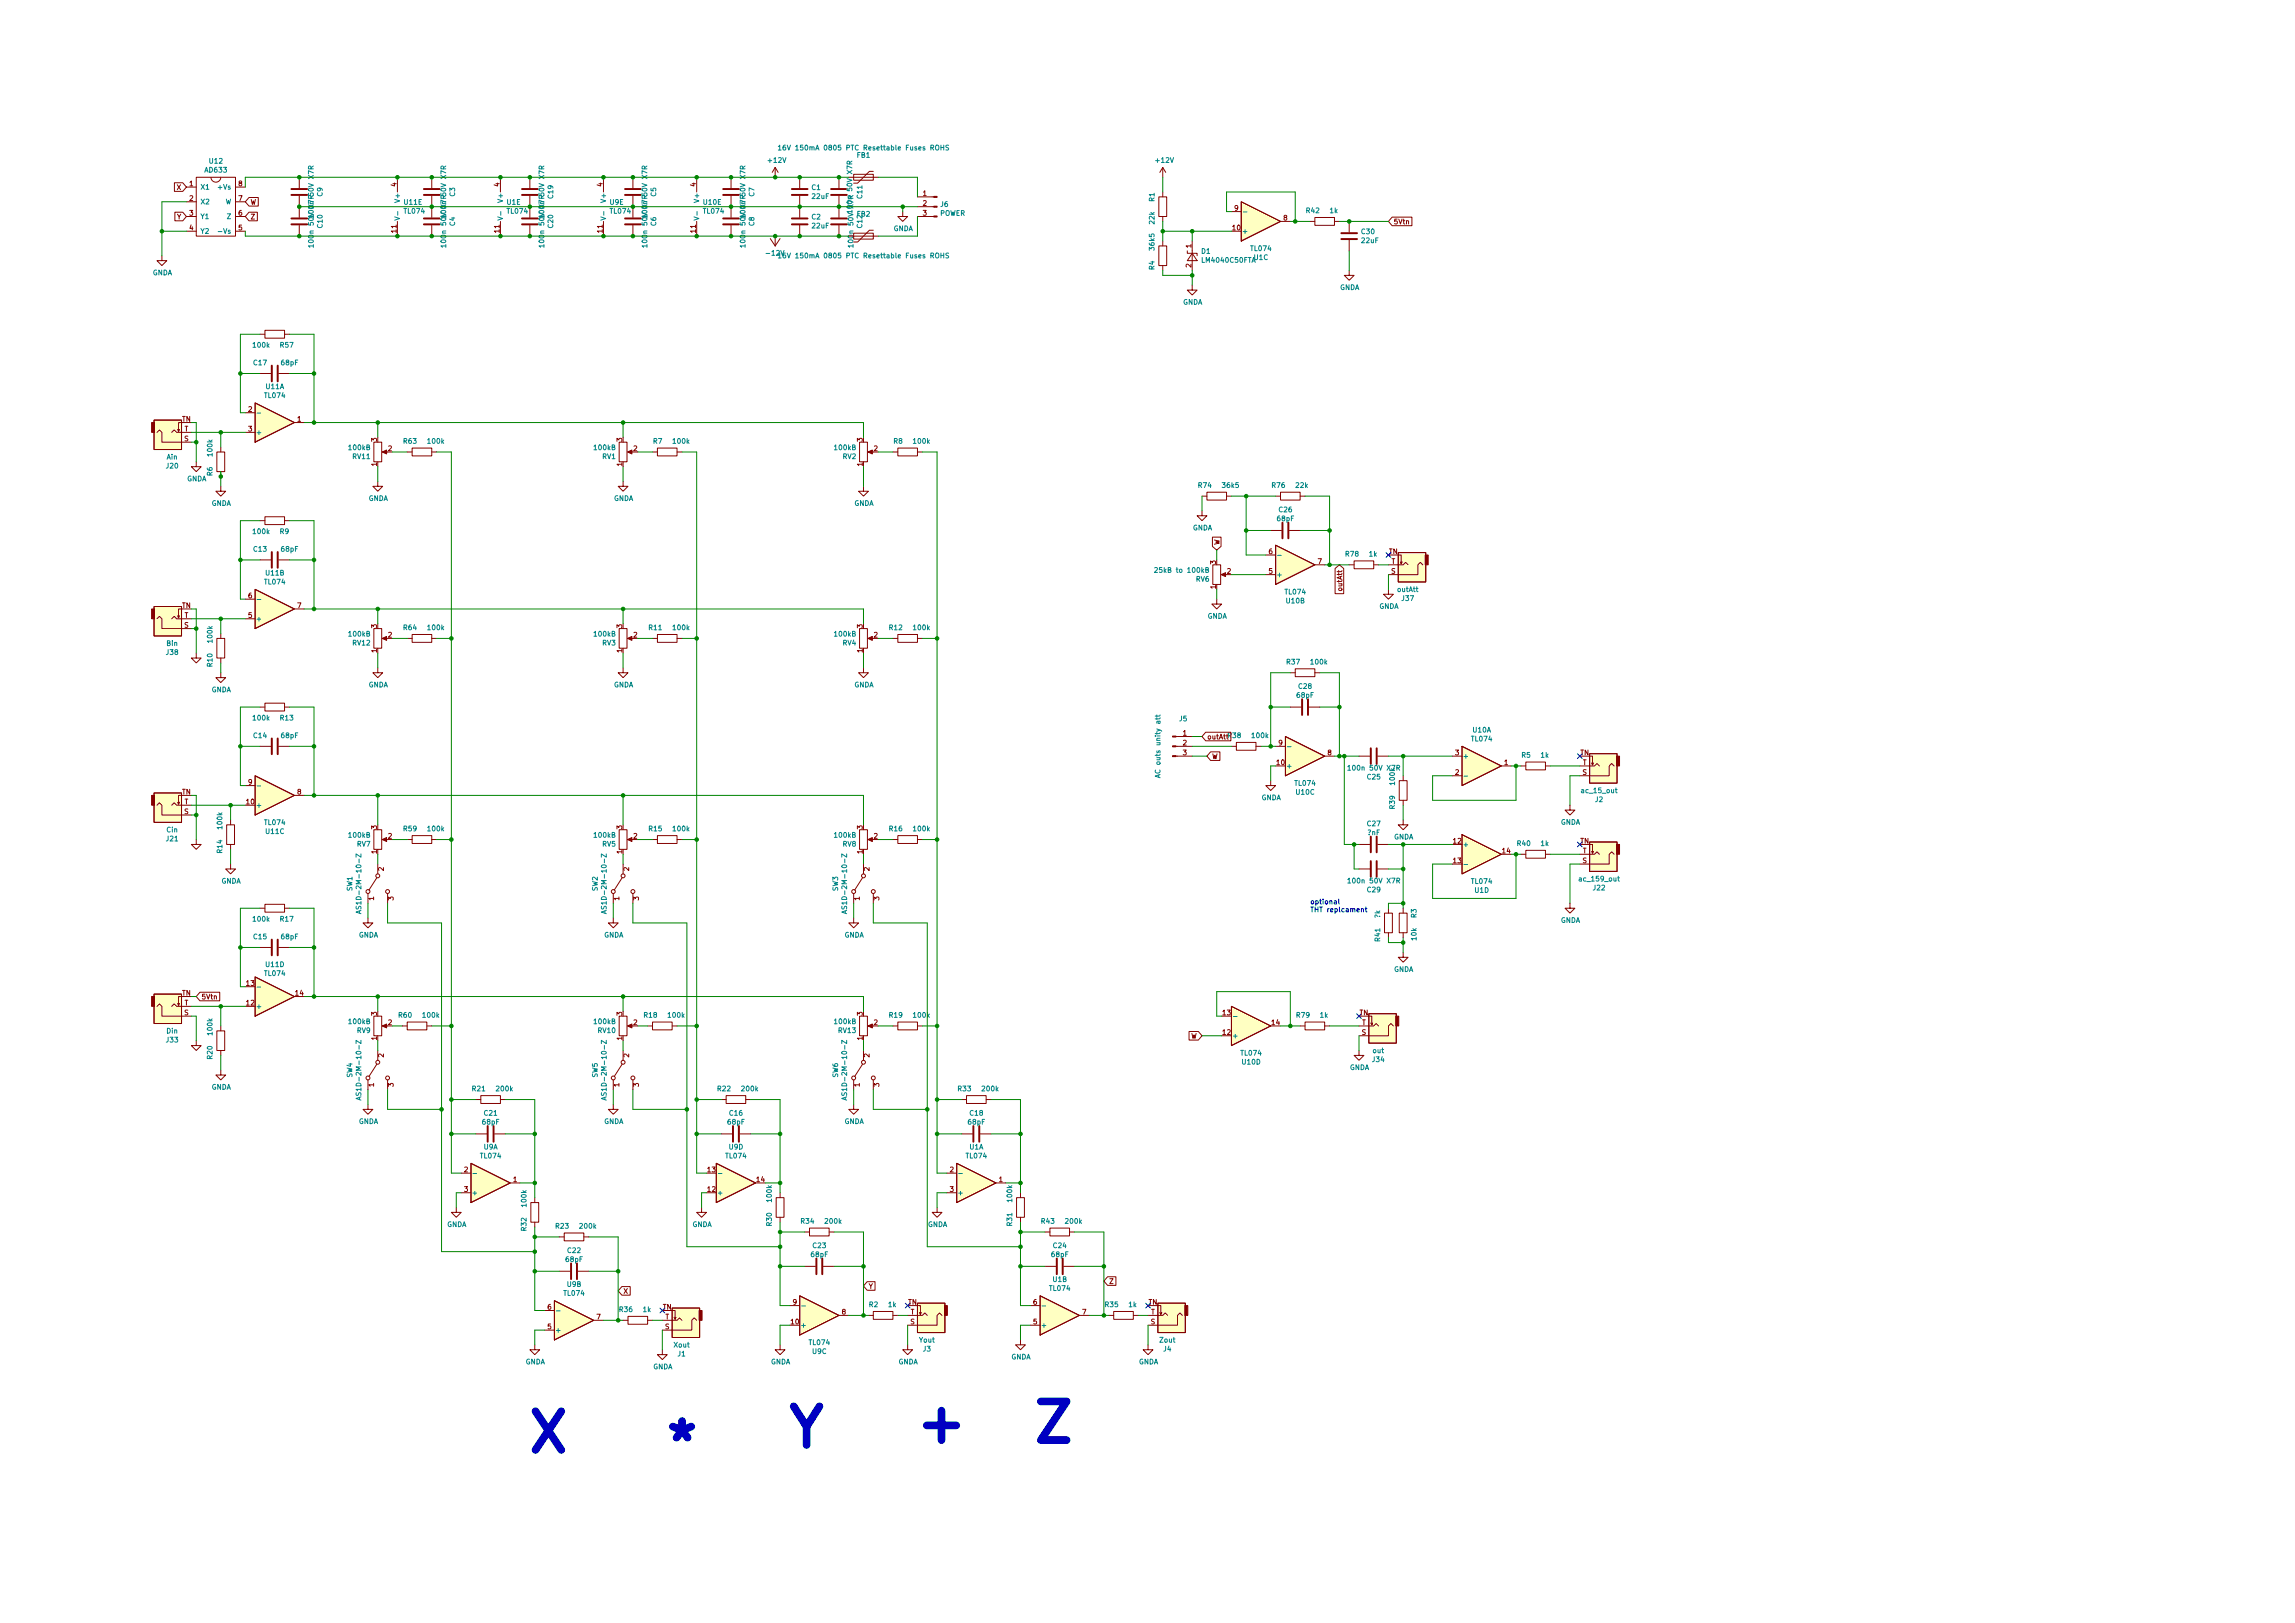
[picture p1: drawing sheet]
<svg xmlns="http://www.w3.org/2000/svg" width="594mm" height="420mm" viewBox="0 0 594 420" stroke-linecap="round" stroke-linejoin="round" font-family="sans-serif">
<defs><g id="words">
<g font-size="13.9" fill="#0000c2">
<text x="135.9" y="375.8">X</text>
<text x="203.2" y="374.6">Y</text>
<text x="236.2" y="373.3">+</text>
<text x="266.7" y="373.3">Z</text>
<text x="171.4" y="378.4">*</text>
</g>
<g font-size="1.8" fill="#008484">
<text x="204.3" y="38.9">16V 150mA 0805 PTC Resettable Fuses ROHS</text>
<text x="221.8" y="40.8">FB1</text>
<text x="53.1" y="44.6">AD633</text>
<text x="54.3" y="42.3">U12</text>
<text x="199" y="42.1">+12V</text>
<text x="299.3" y="42.1">+12V</text>
<text x="51.8" y="49.1">X1</text>
<text x="51.8" y="52.9">X2</text>
<text x="56.7" y="49.1">+Vs</text>
<text x="58.3" y="52.9">W</text>
<text x="83.5" y="50.8" transform="rotate(-90 83.5 50.8)">C9</text>
<text x="103.5" y="52" transform="rotate(-90 103.5 52)">V+</text>
<text x="104.7" y="53">U11E</text>
<text x="117.8" y="50.8" transform="rotate(-90 117.8 50.8)">C3</text>
<text x="130.2" y="52" transform="rotate(-90 130.2 52)">V+</text>
<text x="131.2" y="53">U1E</text>
<text x="143.2" y="51.3" transform="rotate(-90 143.2 51.3)">C19</text>
<text x="156.8" y="52" transform="rotate(-90 156.8 52)">V+</text>
<text x="157.9" y="53">U9E</text>
<text x="169.8" y="50.8" transform="rotate(-90 169.8 50.8)">C5</text>
<text x="181" y="52" transform="rotate(-90 181 52)">V+</text>
<text x="182.1" y="53">U10E</text>
<text x="195.2" y="50.8" transform="rotate(-90 195.2 50.8)">C7</text>
<text x="210.1" y="49.2">C1</text>
<text x="210.3" y="51.5">22uF</text>
<text x="223.2" y="51.3" transform="rotate(-90 223.2 51.3)">C11</text>
<text x="243.5" y="53.5">J6</text>
<text x="298.8" y="52.2" transform="rotate(-90 298.8 52.2)">R1</text>
<text x="51.8" y="56.7">Y1</text>
<text x="58.9" y="56.7">Z</text>
<text x="81.2" y="55.5" transform="rotate(-90 81.2 55.5)">100n 50V X7R</text>
<text x="83.5" y="58.9" transform="rotate(-90 83.5 58.9)">C10</text>
<text x="104.7" y="55.3">TL074</text>
<text x="115.5" y="55.5" transform="rotate(-90 115.5 55.5)">100n 50V X7R</text>
<text x="117.8" y="58.4" transform="rotate(-90 117.8 58.4)">C4</text>
<text x="131.3" y="55.3">TL074</text>
<text x="140.9" y="55.5" transform="rotate(-90 140.9 55.5)">100n 50V X7R</text>
<text x="143.2" y="58.9" transform="rotate(-90 143.2 58.9)">C20</text>
<text x="158" y="55.3">TL074</text>
<text x="167.5" y="55.5" transform="rotate(-90 167.5 55.5)">100n 50V X7R</text>
<text x="169.8" y="58.4" transform="rotate(-90 169.8 58.4)">C6</text>
<text x="182.1" y="55.3">TL074</text>
<text x="192.9" y="55.5" transform="rotate(-90 192.9 55.5)">100n 50V X7R</text>
<text x="195.2" y="58.4" transform="rotate(-90 195.2 58.4)">C8</text>
<text x="210.1" y="56.8">C2</text>
<text x="210.3" y="59.1">22uF</text>
<text x="221.8" y="56">FB2</text>
<text x="223.2" y="58.9" transform="rotate(-90 223.2 58.9)">C12</text>
<text x="231.2" y="59.8">GNDA</text>
<text x="243.3" y="55.8">POWER</text>
<text x="298.8" y="57.9" transform="rotate(-90 298.8 57.9)">22k</text>
<text x="338.2" y="55.2">R42</text>
<text x="344.3" y="55.2">1k</text>
<text x="51.8" y="60.5">Y2</text>
<text x="57.2" y="60.5">-Vs</text>
<text x="298.8" y="64.6" transform="rotate(-90 298.8 64.6)">36k5</text>
<text x="311" y="65.7">D1</text>
<text x="321.4" y="60.5">+</text>
<text x="323.8" y="65">TL074</text>
<text x="352.5" y="60.6">C30</text>
<text x="352.5" y="62.9">22uF</text>
<text x="39.4" y="71.2">GNDA</text>
<text x="198.7" y="66.2">-12V</text>
<text x="204.3" y="66.8">16V 150mA 0805 PTC Resettable Fuses ROHS</text>
<text x="298.8" y="69.8" transform="rotate(-90 298.8 69.8)">R4</text>
<text x="311.4" y="68">LM4040C50FTA</text>
<text x="324.6" y="67.3">U1C</text>
<text x="346.8" y="75">GNDA</text>
<text x="306.1" y="78.9">GNDA</text>
<text x="65.6" y="90">100k</text>
<text x="72.6" y="90">R57</text>
<text x="65.7" y="94.5">C17</text>
<text x="72.9" y="94.5">68pF</text>
<text x="68.9" y="100.7">U11A</text>
<text x="68.6" y="103">TL074</text>
<text x="66.2" y="112.6">+</text>
<text x="43.1" y="118.9">Ain</text>
<text x="55" y="118" transform="rotate(-90 55 118)">100k</text>
<text x="90.4" y="116.5">100kB</text>
<text x="91.3" y="118.8">RV11</text>
<text x="104.5" y="114.8">R63</text>
<text x="110.8" y="114.8">100k</text>
<text x="153.9" y="116.5">100kB</text>
<text x="155.9" y="118.8">RV1</text>
<text x="169.1" y="114.8">R7</text>
<text x="174.3" y="114.8">100k</text>
<text x="216.1" y="116.5">100kB</text>
<text x="218.2" y="118.8">RV2</text>
<text x="231.3" y="114.8">R8</text>
<text x="236.5" y="114.8">100k</text>
<text x="43.1" y="121.3">J20</text>
<text x="48.3" y="124.6">GNDA</text>
<text x="55" y="123.2" transform="rotate(-90 55 123.2)">R6</text>
<text x="54.7" y="130.9">GNDA</text>
<text x="95.3" y="129.7">GNDA</text>
<text x="158.8" y="129.7">GNDA</text>
<text x="221" y="130.9">GNDA</text>
<text x="310.2" y="126.3">R74</text>
<text x="316.5" y="126.3">36k5</text>
<text x="329.3" y="126.3">R76</text>
<text x="335.5" y="126.3">22k</text>
<text x="308.7" y="137.3">GNDA</text>
<text x="330.7" y="134.9">68pF</text>
<text x="331.1" y="132.6">C26</text>
<text x="65.6" y="138.2">100k</text>
<text x="65.7" y="142.8">C13</text>
<text x="72.5" y="138.2">R9</text>
<text x="72.9" y="142.8">68pF</text>
<text x="68.9" y="149">U11B</text>
<text x="299.8" y="148.3">25kB to 100kB</text>
<text x="330.3" y="149.4">+</text>
<text x="348.3" y="144.1">R78</text>
<text x="354.4" y="144.1">1k</text>
<text x="68.6" y="151.3">TL074</text>
<text x="309.6" y="150.6">RV6</text>
<text x="332.7" y="153.9">TL074</text>
<text x="361.8" y="153.2">outAtt</text>
<text x="362.9" y="155.5">J37</text>
<text x="66.2" y="160.8">+</text>
<text x="312.5" y="160.1">GNDA</text>
<text x="333" y="156.2">U10B</text>
<text x="356.9" y="157.6">GNDA</text>
<text x="43.1" y="167.2">Bin</text>
<text x="55" y="166.2" transform="rotate(-90 55 166.2)">100k</text>
<text x="90.4" y="164.8">100kB</text>
<text x="91.3" y="167.1">RV12</text>
<text x="104.5" y="163.1">R64</text>
<text x="110.8" y="163.1">100k</text>
<text x="153.9" y="164.8">100kB</text>
<text x="155.9" y="167.1">RV3</text>
<text x="168" y="163.1">R11</text>
<text x="174.3" y="163.1">100k</text>
<text x="216.1" y="164.8">100kB</text>
<text x="218.2" y="167.1">RV4</text>
<text x="230.2" y="163.1">R12</text>
<text x="236.5" y="163.1">100k</text>
<text x="43.1" y="169.5">J38</text>
<text x="55" y="172.5" transform="rotate(-90 55 172.5)">R10</text>
<text x="333.1" y="172">R37</text>
<text x="339.4" y="172">100k</text>
<text x="54.7" y="179.2">GNDA</text>
<text x="95.3" y="177.9">GNDA</text>
<text x="158.8" y="177.9">GNDA</text>
<text x="221" y="177.9">GNDA</text>
<text x="336.2" y="178.3">C28</text>
<text x="335.8" y="180.6">68pF</text>
<text x="65.6" y="186.5">100k</text>
<text x="65.7" y="191.1">C14</text>
<text x="72.6" y="186.5">R13</text>
<text x="72.9" y="191.1">68pF</text>
<text x="305.3" y="186.7">J5</text>
<text x="324.2" y="191">100k</text>
<text x="381" y="191.9">TL074</text>
<text x="381.3" y="189.6">U10A</text>
<text x="378.6" y="196.4">+</text>
<text x="393.9" y="196.1">R5</text>
<text x="398.9" y="196.1">1k</text>
<text x="300.4" y="200.3" transform="rotate(-90 300.4 200.3)">AC outs unity att</text>
<text x="332.9" y="198.9">+</text>
<text x="335.3" y="203.4">TL074</text>
<text x="349.8" y="199.5">100n 50V X7R</text>
<text x="354" y="201.8">C25</text>
<text x="361.1" y="203.1" transform="rotate(-90 361.1 203.1)">100k</text>
<text x="66.2" y="209.1">+</text>
<text x="326.5" y="207.1">GNDA</text>
<text x="335.6" y="205.7">U10C</text>
<text x="361.1" y="209.4" transform="rotate(-90 361.1 209.4)">R39</text>
<text x="409.6" y="205.3">ac_15_out</text>
<text x="412.9" y="207.6">J2</text>
<text x="43.1" y="215.5">Cin</text>
<text x="57.5" y="214.5" transform="rotate(-90 57.5 214.5)">100k</text>
<text x="68.6" y="213.6">TL074</text>
<text x="68.9" y="215.9">U11C</text>
<text x="104.5" y="215.2">R59</text>
<text x="110.8" y="215.2">100k</text>
<text x="168" y="215.2">R15</text>
<text x="174.3" y="215.2">100k</text>
<text x="230.2" y="215.2">R16</text>
<text x="236.5" y="215.2">100k</text>
<text x="354" y="213.9">C27</text>
<text x="403.9" y="213.5">GNDA</text>
<text x="43.1" y="217.8">J21</text>
<text x="57.5" y="220.8" transform="rotate(-90 57.5 220.8)">R14</text>
<text x="90.4" y="216.8">100kB</text>
<text x="92.4" y="219.1">RV7</text>
<text x="153.9" y="216.8">100kB</text>
<text x="155.9" y="219.1">RV5</text>
<text x="216.1" y="216.8">100kB</text>
<text x="218.2" y="219.1">RV8</text>
<text x="354" y="216.2">?nF</text>
<text x="360.7" y="217.3">GNDA</text>
<text x="378.6" y="219.2">+</text>
<text x="392.8" y="219">R40</text>
<text x="398.9" y="219">1k</text>
<text x="57.2" y="228.7">GNDA</text>
<text x="91.2" y="230.7" transform="rotate(-90 91.2 230.7)">SW1</text>
<text x="154.7" y="230.7" transform="rotate(-90 154.7 230.7)">SW2</text>
<text x="216.9" y="230.7" transform="rotate(-90 216.9 230.7)">SW3</text>
<text x="349.8" y="228.7">100n 50V X7R</text>
<text x="354" y="231">C29</text>
<text x="381" y="228.8">TL074</text>
<text x="381.8" y="231.1">U1D</text>
<text x="409.1" y="228.2">ac_159_out</text>
<text x="412.4" y="230.5">J22</text>
<text x="65.6" y="238.6">100k</text>
<text x="72.6" y="238.6">R17</text>
<text x="93.5" y="234.8" transform="rotate(-90 93.5 234.8)">AS1D-2M-10-Z</text>
<text x="157" y="234.8" transform="rotate(-90 157 234.8)">AS1D-2M-10-Z</text>
<text x="219.2" y="234.8" transform="rotate(-90 219.2 234.8)">AS1D-2M-10-Z</text>
<text x="357.2" y="237.7" transform="rotate(-90 357.2 237.7)">?k</text>
<text x="366.7" y="237.6" transform="rotate(-90 366.7 237.6)">R3</text>
<text x="403.9" y="238.9">GNDA</text>
<text x="65.7" y="243.1">C15</text>
<text x="72.9" y="243.1">68pF</text>
<text x="92.8" y="242.7">GNDA</text>
<text x="156.3" y="242.7">GNDA</text>
<text x="218.5" y="242.7">GNDA</text>
<text x="357.2" y="243.6" transform="rotate(-90 357.2 243.6)">R41</text>
<text x="366.7" y="243.4" transform="rotate(-90 366.7 243.4)">10k</text>
<text x="68.9" y="250.3">U11D</text>
<text x="360.7" y="251.6">GNDA</text>
<text x="68.6" y="252.6">TL074</text>
<text x="66.2" y="261.2">+</text>
<text x="103.2" y="263.4">R60</text>
<text x="109.5" y="263.4">100k</text>
<text x="166.7" y="263.4">R18</text>
<text x="173" y="263.4">100k</text>
<text x="230.2" y="263.4">R19</text>
<text x="236.5" y="263.4">100k</text>
<text x="335.6" y="263.4">R79</text>
<text x="341.7" y="263.4">1k</text>
<text x="43.1" y="269.8">J33</text>
<text x="43.1" y="267.5">Din</text>
<text x="55" y="267.8" transform="rotate(-90 55 267.8)">100k</text>
<text x="90.4" y="265.1">100kB</text>
<text x="92.4" y="267.4">RV9</text>
<text x="153.9" y="265.1">100kB</text>
<text x="154.8" y="267.4">RV10</text>
<text x="216.1" y="265.1">100kB</text>
<text x="217.1" y="267.4">RV13</text>
<text x="318.9" y="268.8">+</text>
<text x="55" y="274.1" transform="rotate(-90 55 274.1)">R20</text>
<text x="321.3" y="273.2">TL074</text>
<text x="321.6" y="275.6">U10D</text>
<text x="355.3" y="274.9">J34</text>
<text x="355.4" y="272.6">out</text>
<text x="91.2" y="278.9" transform="rotate(-90 91.2 278.9)">SW4</text>
<text x="154.7" y="278.9" transform="rotate(-90 154.7 278.9)">SW5</text>
<text x="216.9" y="278.9" transform="rotate(-90 216.9 278.9)">SW6</text>
<text x="349.3" y="277">GNDA</text>
<text x="54.7" y="282.1">GNDA</text>
<text x="93.5" y="283" transform="rotate(-90 93.5 283)">AS1D-2M-10-Z</text>
<text x="122.3" y="282.5">R21</text>
<text x="128.6" y="282.5">200k</text>
<text x="157" y="283" transform="rotate(-90 157 283)">AS1D-2M-10-Z</text>
<text x="185.8" y="282.5">R22</text>
<text x="192.1" y="282.5">200k</text>
<text x="219.2" y="283" transform="rotate(-90 219.2 283)">AS1D-2M-10-Z</text>
<text x="248" y="282.5">R33</text>
<text x="254.3" y="282.5">200k</text>
<text x="92.8" y="290.9">GNDA</text>
<text x="124.9" y="291.1">68pF</text>
<text x="125.4" y="288.8">C21</text>
<text x="156.3" y="290.9">GNDA</text>
<text x="188.4" y="291.1">68pF</text>
<text x="188.9" y="288.8">C16</text>
<text x="218.5" y="290.9">GNDA</text>
<text x="250.7" y="291.1">68pF</text>
<text x="251.1" y="288.8">C18</text>
<text x="124.4" y="299.9">TL074</text>
<text x="125.2" y="297.6">U9A</text>
<text x="187.9" y="299.9">TL074</text>
<text x="188.7" y="297.6">U9D</text>
<text x="250.2" y="299.9">TL074</text>
<text x="251" y="297.6">U1A</text>
<text x="122" y="309.4">+</text>
<text x="185.5" y="309.4">+</text>
<text x="199.8" y="311" transform="rotate(-90 199.8 311)">100k</text>
<text x="247.8" y="309.4">+</text>
<text x="262" y="311" transform="rotate(-90 262 311)">100k</text>
<text x="115.6" y="317.6">GNDA</text>
<text x="136.3" y="312.3" transform="rotate(-90 136.3 312.3)">100k</text>
<text x="179.1" y="317.6">GNDA</text>
<text x="199.8" y="317.3" transform="rotate(-90 199.8 317.3)">R30</text>
<text x="207.4" y="316.8">R34</text>
<text x="213.7" y="316.8">200k</text>
<text x="240.1" y="317.6">GNDA</text>
<text x="262" y="317.3" transform="rotate(-90 262 317.3)">R31</text>
<text x="269.6" y="316.8">R43</text>
<text x="275.9" y="316.8">200k</text>
<text x="136.3" y="318.6" transform="rotate(-90 136.3 318.6)">R32</text>
<text x="143.9" y="318">R23</text>
<text x="150.2" y="318">200k</text>
<text x="210.5" y="323.1">C23</text>
<text x="272.7" y="323.1">C24</text>
<text x="146.5" y="326.7">68pF</text>
<text x="147" y="324.4">C22</text>
<text x="210" y="325.4">68pF</text>
<text x="272.3" y="325.4">68pF</text>
<text x="146" y="335.4">TL074</text>
<text x="146.8" y="333.1">U9B</text>
<text x="271.8" y="334.2">TL074</text>
<text x="272.6" y="331.8">U1B</text>
<text x="160.4" y="339.6">R36</text>
<text x="166.5" y="339.6">1k</text>
<text x="225" y="338.4">R2</text>
<text x="230" y="338.4">1k</text>
<text x="286.1" y="338.4">R35</text>
<text x="292.2" y="338.4">1k</text>
<text x="143.6" y="345">+</text>
<text x="207.1" y="343.7">+</text>
<text x="238" y="347.5">Yout</text>
<text x="269.4" y="343.7">+</text>
<text x="300.2" y="347.5">Zout</text>
<text x="136" y="353.2">GNDA</text>
<text x="174.5" y="348.8">Xout</text>
<text x="175.4" y="351.1">J1</text>
<text x="199.5" y="353.2">GNDA</text>
<text x="209.5" y="348.2">TL074</text>
<text x="210.3" y="350.5">U9C</text>
<text x="232.5" y="353.2">GNDA</text>
<text x="238.9" y="349.9">J3</text>
<text x="261.7" y="351.9">GNDA</text>
<text x="294.7" y="353.2">GNDA</text>
<text x="301.2" y="349.9">J4</text>
<text x="169" y="354.4">GNDA</text>
</g>
<g font-size="1.8" fill="#840000">
<text x="45.8" y="49.2">X</text>
<text x="49" y="48.2">1</text>
<text x="49" y="52">2</text>
<text x="61.7" y="52">7</text>
<text x="61.7" y="48.2">8</text>
<text x="64.8" y="53">W</text>
<text x="102.6" y="48.3" transform="rotate(-90 102.6 48.3)">4</text>
<text x="129.3" y="48.3" transform="rotate(-90 129.3 48.3)">4</text>
<text x="156" y="48.3" transform="rotate(-90 156 48.3)">4</text>
<text x="180.1" y="48.3" transform="rotate(-90 180.1 48.3)">4</text>
<text x="238.9" y="50.7">1</text>
<text x="238.9" y="53.3">2</text>
<text x="45.8" y="56.8">Y</text>
<text x="49" y="55.8">3</text>
<text x="49" y="59.6">4</text>
<text x="61.7" y="59.6">5</text>
<text x="61.7" y="55.8">6</text>
<text x="64.8" y="56.8">Z</text>
<text x="220.6" y="54.2" transform="rotate(-90 220.6 54.2)">100n 50V X7R</text>
<text x="238.9" y="55.8">3</text>
<text x="319.1" y="59.6">10</text>
<text x="319.5" y="54.5">9</text>
<text x="332.2" y="57.1">8</text>
<text x="360.7" y="58">5Vtn</text>
<text x="102.6" y="60.2" transform="rotate(-90 102.6 60.2)">11</text>
<text x="129.3" y="60.2" transform="rotate(-90 129.3 60.2)">11</text>
<text x="156" y="60.2" transform="rotate(-90 156 60.2)">11</text>
<text x="180.1" y="60.2" transform="rotate(-90 180.1 60.2)">11</text>
<text x="308.4" y="64.2" transform="rotate(-90 308.4 64.2)">1</text>
<text x="308.4" y="69.2" transform="rotate(-90 308.4 69.2)">2</text>
<text x="64.3" y="106.6">2</text>
<text x="47.1" y="109.1">TN</text>
<text x="47.7" y="111.7">T</text>
<text x="64.3" y="111.7">3</text>
<text x="77" y="109.1">1</text>
<text x="47.7" y="114.2">S</text>
<text x="97.5" y="114.3" transform="rotate(-90 97.5 114.3)">3</text>
<text x="100.5" y="116.8">2</text>
<text x="161" y="114.3" transform="rotate(-90 161 114.3)">3</text>
<text x="164" y="116.8">2</text>
<text x="223.3" y="114.3" transform="rotate(-90 223.3 114.3)">3</text>
<text x="226.2" y="116.8">2</text>
<text x="97.5" y="120.7" transform="rotate(-90 97.5 120.7)">1</text>
<text x="161" y="120.7" transform="rotate(-90 161 120.7)">1</text>
<text x="223.3" y="120.7" transform="rotate(-90 223.3 120.7)">1</text>
<text x="315.7" y="141.1" transform="rotate(-90 315.7 141.1)">W</text>
<text x="328.4" y="143.4">6</text>
<text x="359.5" y="143.4">TN</text>
<text x="314.7" y="146.1" transform="rotate(-90 314.7 146.1)">3</text>
<text x="317.6" y="148.5">2</text>
<text x="328.4" y="148.5">5</text>
<text x="341.1" y="146">7</text>
<text x="360.1" y="148.5">S</text>
<text x="360.1" y="146">T</text>
<text x="64.3" y="154.9">6</text>
<text x="314.7" y="152.4" transform="rotate(-90 314.7 152.4)">1</text>
<text x="347.4" y="152.7" transform="rotate(-90 347.4 152.7)">outAtt</text>
<text x="47.1" y="157.4">TN</text>
<text x="47.7" y="159.9">T</text>
<text x="64.3" y="159.9">5</text>
<text x="77" y="157.4">7</text>
<text x="47.7" y="162.5">S</text>
<text x="97.5" y="162.6" transform="rotate(-90 97.5 162.6)">3</text>
<text x="100.5" y="165">2</text>
<text x="161" y="162.6" transform="rotate(-90 161 162.6)">3</text>
<text x="164" y="165">2</text>
<text x="223.3" y="162.6" transform="rotate(-90 223.3 162.6)">3</text>
<text x="226.2" y="165">2</text>
<text x="97.5" y="168.9" transform="rotate(-90 97.5 168.9)">1</text>
<text x="161" y="168.9" transform="rotate(-90 161 168.9)">1</text>
<text x="223.3" y="168.9" transform="rotate(-90 223.3 168.9)">1</text>
<text x="306.2" y="190.4">1</text>
<text x="312.4" y="191.4">outAtt R38</text>
<text x="306.2" y="193">2</text>
<text x="306.2" y="195.5">3</text>
<text x="313.7" y="196.5">W</text>
<text x="331" y="193">9</text>
<text x="343.7" y="195.5">8</text>
<text x="376.7" y="195.5">3</text>
<text x="409" y="195.5">TN</text>
<text x="64.3" y="203.1">9</text>
<text x="330.5" y="198">10</text>
<text x="376.7" y="200.6">2</text>
<text x="389.4" y="198">1</text>
<text x="409.6" y="200.6">S</text>
<text x="409.7" y="198">T</text>
<text x="47.1" y="205.7">TN</text>
<text x="47.7" y="208.2">T</text>
<text x="63.8" y="208.2">10</text>
<text x="77" y="205.7">8</text>
<text x="47.7" y="210.7">S</text>
<text x="97.5" y="214.7" transform="rotate(-90 97.5 214.7)">3</text>
<text x="161" y="214.7" transform="rotate(-90 161 214.7)">3</text>
<text x="223.3" y="214.7" transform="rotate(-90 223.3 214.7)">3</text>
<text x="97.5" y="221" transform="rotate(-90 97.5 221)">1</text>
<text x="100.5" y="217.1">2</text>
<text x="161" y="221" transform="rotate(-90 161 221)">1</text>
<text x="164" y="217.1">2</text>
<text x="223.3" y="221" transform="rotate(-90 223.3 221)">1</text>
<text x="226.2" y="217.1">2</text>
<text x="376.2" y="218.4">12</text>
<text x="388.9" y="220.9">14</text>
<text x="409" y="218.4">TN</text>
<text x="409.7" y="220.9">T</text>
<text x="99.3" y="225.5" transform="rotate(-90 99.3 225.5)">2</text>
<text x="162.8" y="225.5" transform="rotate(-90 162.8 225.5)">2</text>
<text x="225" y="225.5" transform="rotate(-90 225 225.5)">2</text>
<text x="376.2" y="223.4">13</text>
<text x="409.6" y="223.4">S</text>
<text x="96.8" y="233.1" transform="rotate(-90 96.8 233.1)">1</text>
<text x="101.9" y="233.1" transform="rotate(-90 101.9 233.1)">3</text>
<text x="160.3" y="233.1" transform="rotate(-90 160.3 233.1)">1</text>
<text x="165.4" y="233.1" transform="rotate(-90 165.4 233.1)">3</text>
<text x="222.5" y="233.1" transform="rotate(-90 222.5 233.1)">1</text>
<text x="227.6" y="233.1" transform="rotate(-90 227.6 233.1)">3</text>
<text x="47.1" y="257.7">TN</text>
<text x="63.8" y="255.2">13</text>
<text x="76.5" y="257.7">14</text>
<text x="47.7" y="262.8">S</text>
<text x="47.7" y="260.3">T</text>
<text x="52.1" y="258.7">5Vtn</text>
<text x="63.8" y="260.3">12</text>
<text x="97.5" y="262.9" transform="rotate(-90 97.5 262.9)">3</text>
<text x="161" y="262.9" transform="rotate(-90 161 262.9)">3</text>
<text x="223.3" y="262.9" transform="rotate(-90 223.3 262.9)">3</text>
<text x="316.5" y="262.8">13</text>
<text x="351.9" y="262.8">TN</text>
<text x="97.5" y="269.3" transform="rotate(-90 97.5 269.3)">1</text>
<text x="100.5" y="265.3">2</text>
<text x="161" y="269.3" transform="rotate(-90 161 269.3)">1</text>
<text x="164" y="265.3">2</text>
<text x="223.3" y="269.3" transform="rotate(-90 223.3 269.3)">1</text>
<text x="226.2" y="265.3">2</text>
<text x="308.2" y="268.9">W</text>
<text x="316.5" y="267.9">12</text>
<text x="329.2" y="265.3">14</text>
<text x="352.5" y="267.9">S</text>
<text x="352.5" y="265.3">T</text>
<text x="99.3" y="273.7" transform="rotate(-90 99.3 273.7)">2</text>
<text x="162.8" y="273.7" transform="rotate(-90 162.8 273.7)">2</text>
<text x="225" y="273.7" transform="rotate(-90 225 273.7)">2</text>
<text x="96.8" y="281.3" transform="rotate(-90 96.8 281.3)">1</text>
<text x="101.9" y="281.3" transform="rotate(-90 101.9 281.3)">3</text>
<text x="160.3" y="281.3" transform="rotate(-90 160.3 281.3)">1</text>
<text x="165.4" y="281.3" transform="rotate(-90 165.4 281.3)">3</text>
<text x="222.5" y="281.3" transform="rotate(-90 222.5 281.3)">1</text>
<text x="227.6" y="281.3" transform="rotate(-90 227.6 281.3)">3</text>
<text x="120.2" y="303.4">2</text>
<text x="132.9" y="306">1</text>
<text x="183.2" y="303.4">13</text>
<text x="195.9" y="306">14</text>
<text x="245.9" y="303.4">2</text>
<text x="258.6" y="306">1</text>
<text x="120.2" y="308.5">3</text>
<text x="183.2" y="308.5">12</text>
<text x="245.9" y="308.5">3</text>
<text x="161.3" y="334.9">X</text>
<text x="224.8" y="333.6">Y</text>
<text x="287" y="332.4">Z</text>
<text x="141.7" y="339">6</text>
<text x="154.4" y="341.5">7</text>
<text x="171.5" y="339">TN</text>
<text x="172.2" y="341.5">T</text>
<text x="205.2" y="337.7">9</text>
<text x="217.9" y="340.3">8</text>
<text x="235" y="337.7">TN</text>
<text x="235.7" y="340.3">T</text>
<text x="267.5" y="337.7">6</text>
<text x="280.2" y="340.3">7</text>
<text x="297.3" y="337.7">TN</text>
<text x="297.9" y="340.3">T</text>
<text x="141.7" y="344.1">5</text>
<text x="172.1" y="344.1">S</text>
<text x="204.8" y="342.8">10</text>
<text x="235.6" y="342.8">S</text>
<text x="267.5" y="342.8">5</text>
<text x="297.9" y="342.8">S</text>
</g>
<g font-size="1.8" fill="#0000c2">
<text x="339.1" y="234.1">optional</text>
<text x="339.1" y="236.1">THT replcament</text>
</g>
</g></defs>
<g fill="#ffffc2" stroke="#ffffc2" stroke-width=".26">
<path d="M143.5 336.7l10.2 5.1-10.2 5.1z"/>
<path d="M66 200.8l10.2 5.1-10.2 5.1z"/>
<path d="M39.9 205.3h7.1v7.6h-7.1z"/>
<path d="M207 335.4l10.2 5.1-10.2 5.1z"/>
<path d="M332.7 190.7l10.2 5-10.2 5.1z"/>
<path d="M237.5 337.4h7.1v7.6h-7.1z"/>
<path d="M185.4 301.2l10.2 5-10.2 5.1z"/>
<path d="M361.9 143h7.2v7.7h-7.2z"/>
<path d="M269.2 335.4l10.2 5.1-10.2 5.1z"/>
<path d="M299.7 337.4h7.1v7.6h-7.1z"/>
<path d="M66 104.3l10.2 5.1-10.2 5.1z"/>
<path d="M247.6 301.2l10.2 5-10.2 5.1z"/>
<path d="M318.8 260.5l10.1 5.1-10.1 5.1z"/>
<path d="M121.9 301.2l10.2 5-10.2 5.1z"/>
<path d="M354.3 262.4h7.1v7.6h-7.1z"/>
<path d="M39.9 108.8h7.1v7.6h-7.1z"/>
<path d="M321.3 52.2l10.2 5.1-10.2 5.1z"/>
<path d="M66 252.9l10.2 5.1-10.2 5.1z"/>
<path d="M39.9 257.3h7.1v7.7h-7.1z"/>
<path d="M66 152.6l10.2 5-10.2 5.1z"/>
<path d="M39.9 157h7.1v7.6h-7.1z"/>
<path d="M411.5 218h7.1v7.6h-7.1z"/>
<path d="M174 338.6h7.1v7.6h-7.1z"/>
<path d="M378.5 193.2l10.1 5.1-10.1 5.1z"/>
<path d="M378.5 216.1l10.1 5-10.1 5.1z"/>
<path d="M411.5 195.1h7.1v7.6h-7.1z"/>
<path d="M330.2 141.1l10.2 5.1-10.2 5.1z"/>
</g>
<g fill="none" stroke="#840000" stroke-width=".26">
<path d="M45.1 47.3h2.2l1 1.1-1 1.1h-2.2zM45.3 54.9h2l1 1.1-1 1.2h-2zM48.3 48.4h2.5M48.3 52.2h2.5M48.3 56h2.5M48.3 59.9h2.5M50.8 45.9h10.2v15.2h-10.2zM54.6 45.9a1.27 1.27 0 0 0 1.3 1.3 1.27 1.27 0 0 0 1.2-1.3M61 48.4h2.5M61 52.2h2.5M61 56h2.5M61 59.9h2.5"/>
<path d="M64.5 54.9h2.1v2.3h-2.1l-1-1.2zM64.5 51.1h2.4v2.3h-2.4l-1-1.2zM77.5 45.9v2.8M77.5 50.7v5.6M77.5 58.3v2.8M102.9 45.9v3.8M102.9 57.3v3.8M111.8 45.9v2.8M111.8 50.7v5.6M111.8 58.3v2.8M129.5 45.9v3.8M129.5 57.3v3.8"/>
<path d="M137.2 45.9v2.8M137.2 50.7v5.6M137.2 58.3v2.8M156.2 45.9v3.8M156.2 57.3v3.8M163.8 45.9v2.8M163.8 50.7v5.6M163.8 58.3v2.8M180.3 45.9v3.8M180.3 57.3v3.8M189.2 45.9v2.8M189.2 50.7v5.6"/>
<path d="M189.2 58.3v2.8M200.7 43.3l-.8 1.3M200.7 43.3v2.6M200.7 43.3l.7 1.3M207 45.9v2.8M207 50.7v5.6M207 58.3v2.8M217.2 45.9v2.8M217.2 50.7v5.6M217.2 58.3v2.8M221 45.1h5.1v1.6h-5.1zM221 45.9h6.3"/>
<path d="M226.1 44.4h-1.1l-3 3h-1M226.1 59.6h-1.1l-3 3.1h-1M233.7 54.8v1.2h1.2l-1.2 1.3-1.3-1.3h1.3M237.5 56h4.2M237.5 53.5h4.2M237.5 51h4.2M300 51h2v5h-2zM301 43.3v2.6M301 49.7v1.3M301 56v1.3M301 43.3l-.8 1.3M301 43.3l.8 1.3"/>
<path d="M318.8 54.8h2.5M321.3 52.2l10.2 5.1-10.2 5.1zM331.5 57.3h2.5M339.1 57.3h1.3M340.4 56.3h5v2h-5zM345.4 57.3h1.3M349.2 57.3v2.8M360.4 56.2h5.1v2.2h-5.1l-1-1.1zM41.9 66.2v1.3h1.3l-1.3 1.2-1.3-1.2h1.3M199.4 61.8l1.3 1.9M200.7 61.1v2.6M201.9 61.8l-1.2 1.9"/>
<path d="M219.7 61.1h7.6M221 60.4h5.1v1.5h-5.1zM300 63.7h2v5h-2zM301 62.4v1.3M301 68.7v1.3M307.3 64.9v.7h2.6v.6M308.6 73.8v1.3h1.3l-1.3 1.3-1.3-1.3h1.3M308.6 62.4v7.6M308.6 65.6l1.3 1.9h-2.6zM349.2 70v1.3h1.3l-1.3 1.3-1.2-1.3h1.2M349.2 62.1v2.8M67.3 86.5h1.3"/>
<path d="M67.3 96.7h2.8M68.6 85.5h5.1v2h-5.1zM72.1 96.7h2.8M73.7 86.5h1.2M39.9 108.8h7.1v7.6h-7.1zM40.6 111.9l.7-.6 .6 .6v2.6h7.6M44.4 111.9l.7-.6 .6 .6h3.8M46.5 111.2l-.3 .5M47 109.4h-.8v2.3l-.2-.5M50.8 119.5v1.3h1.3l-1.3 1.3-1.3-1.3h1.3M56.1 117h2.1v5.1h-2.1zM57.1 115.7v1.3"/>
<path d="M63.5 106.8h2.5M63.5 111.9h2.5M66 104.3l10.2 5.1-10.2 5.1zM76.2 109.4h2.5M96.8 114.5h2v5h-2zM99.3 117h1M105.4 117h1.3M106.7 116h5.1v2h-5.1zM111.8 117h1.2M160.3 114.5h2v5h-2zM162.8 117h1M168.9 117h1.3"/>
<path d="M170.2 116h5.1v2h-5.1zM175.3 117h1.2M222.5 114.5h2v5h-2zM225 117h1.1M231.1 117h1.3M232.4 116h5.1v2h-5.1zM237.5 117h1.3M57.1 125.9v1.3h1.3l-1.3 1.2-1.2-1.2h1.2M57.1 122.1v1.3M67.3 134.8h1.3M68.6 133.8h5.1v2h-5.1zM73.7 134.8h1.2"/>
<path d="M97.8 124.6v1.3h1.3l-1.3 1.3-1.3-1.3h1.3M161.3 124.6v1.3h1.3l-1.3 1.3-1.3-1.3h1.3M223.5 125.9v1.3h1.3l-1.3 1.2-1.3-1.2h1.3M311.1 132.2v1.3h1.3l-1.3 1.3-1.2-1.3h1.2M311.1 128.4h1.3M312.4 127.4h5.1v2.1h-5.1zM313.8 139.1h2.3v2.4l-1.1 .9-1.2-.9zM317.5 128.4h1.3M328.9 137.3h2.8M330.2 128.4h1.3M331.5 127.4h5v2.1h-5zM333.8 137.3h2.7"/>
<path d="M336.5 128.4h1.3M39.9 157h7.1v7.6h-7.1zM46.5 159.4l-.3 .5M47 157.6h-.8v2.3l-.2-.5M63.5 155.1h2.5M66 152.6l10.2 5-10.2 5.1zM67.3 144.9h2.8M72.1 144.9h2.8M76.2 157.6h2.5M313.9 146.2h2.1v5.1h-2.1zM315 155.1v1.3h1.2l-1.2 1.2-1.3-1.2h1.3M316.5 148.8h1"/>
<path d="M327.7 148.8h2.5M327.7 143.7h2.5M330.2 141.1l10.2 5.1-10.2 5.1zM340.4 146.2h2.5M345.6 147.2l1.1-1 1.1 1v6.5h-2.2zM349.2 146.2h1.3M350.5 145.2h5.1v2h-5.1zM355.6 146.2h1.3M359.4 146.2h3.8l.7-.6 .6 .6M359.4 152.6v1.2h1.3l-1.3 1.3-1.3-1.3h1.3M361.9 143h7.2v7.7h-7.2zM361.9 143.7h.8v2.3l.3-.5"/>
<path d="M362.5 145.5l.2 .5M368.3 146.2l-.6-.6-.7 .6v2.6h-7.6M40.6 160.2l.7-.6 .6 .6v2.5h7.6M44.4 160.2l.7-.6 .6 .6h3.8M50.8 169.1v1.2h-1.3l1.3 1.3 1.3-1.3h-1.3M56.1 165.3h2.1v5h-2.1zM57.1 174.2v1.2h1.3l-1.3 1.3-1.2-1.3h1.2M57.1 164v1.3M57.1 170.3v1.3M63.5 160.2h2.5M96.8 162.7h2v5.1h-2zM97.8 172.9v1.3h1.3l-1.3 1.2-1.3-1.2h1.3"/>
<path d="M99.3 165.3h1M105.4 165.3h1.3M106.7 164.3h5.1v2h-5.1zM111.8 165.3h1.2M160.3 162.7h2v5.1h-2zM161.3 172.9v1.3h1.3l-1.3 1.2-1.3-1.2h1.3M162.8 165.3h1M168.9 165.3h1.3M170.2 164.3h5.1v2h-5.1zM175.3 165.3h1.2M222.5 162.7h2v5.1h-2zM223.5 172.9v1.3h1.3l-1.3 1.2-1.3-1.2h1.3"/>
<path d="M225 165.3h1.1M231.1 165.3h1.3M232.4 164.3h5.1v2h-5.1zM237.5 165.3h1.3M334 174.2h1.3M335.3 173.1h5.1v2.1h-5.1zM340.4 174.2h1.2M67.3 193.2h2.8M67.3 183h1.3M68.6 182h5.1v2.1h-5.1zM72.1 193.2h2.8M73.7 183h1.2"/>
<path d="M304.4 193.2h4.2M304.4 195.7h4.2M304.4 190.7h4.2M312.1 189.6h6.5v2.2h-6.5l-1-1.1zM313.4 194.6h2.4v2.3h-2.4l-1-1.2zM318.8 193.2h1.2M320 192.2h5.1v2h-5.1zM325.1 193.2h1.3M330.2 193.2h2.5M332.7 190.7l10.2 5-10.2 5.1zM334 183h2.8M338.8 183h2.8"/>
<path d="M342.9 195.7h2.5M351.8 195.7h2.8M356.6 195.7h2.8M375.9 195.7h2.6M378.5 193.2l10.1 5.1-10.1 5.1zM388.6 198.3h2.6M393.7 198.3h1.3M395 197.3h5v2h-5zM400 198.3h1.3M408.9 198.3h3.8l.7-.6 .6 .6M411.5 195.1h7.1v7.6h-7.1zM411.5 195.7h.7v2.3l.3-.5"/>
<path d="M412 197.5l.2 .5M417.8 198.3l-.6-.6-.6 .6v2.5h-7.7M39.9 205.3h7.1v7.6h-7.1zM40.6 208.4l.7-.6 .6 .6v2.6h7.6M44.4 208.4l.7-.6 .6 .6h3.8M46.5 207.7l-.3 .5M47 205.9h-.8v2.3l-.2-.5M50.8 217.3v1.3h-1.3l1.3 1.3 1.3-1.3h-1.3M58.7 213.5h2v5.1h-2zM59.7 212.3v1.2M59.7 218.6v1.3M63.5 203.4h2.5"/>
<path d="M66 200.8l10.2 5.1-10.2 5.1zM76.2 205.9h2.5M96.8 214.8h2v5.1h-2zM99.3 217.3h1M105.4 217.3h1.3M106.7 216.3h5.1v2.1h-5.1zM111.8 217.3h1.2M160.3 214.8h2v5.1h-2zM162.8 217.3h1M168.9 217.3h1.3M170.2 216.3h5.1v2.1h-5.1zM175.3 217.3h1.2"/>
<path d="M222.5 214.8h2v5.1h-2zM225 217.3h1.1M231.1 217.3h1.3M232.4 216.3h5.1v2.1h-5.1zM237.5 217.3h1.3M328.9 202.1v1.3h1.3l-1.3 1.2-1.2-1.2h1.2M351.8 218.6h2.8M356.6 218.6h2.8M362.2 202.1h2v5.1h-2zM363.2 212.3v1.2h1.3l-1.3 1.3-1.3-1.3h1.3M363.2 200.8v1.3M363.2 207.2v1.2"/>
<path d="M375.9 200.8h2.6M378.5 216.1l10.1 5-10.1 5.1zM406.4 208.4v1.3h1.3l-1.3 1.3-1.3-1.3h1.3M411.5 218h7.1v7.6h-7.1zM411.5 218.6h.7v2.3l.3-.5M59.7 223.7v1.3h1.3l-1.3 1.2-1.3-1.2h1.3M67.3 235.1h1.3M68.6 234.1h5.1v2h-5.1zM73.7 235.1h1.2M95.2 237.7v1.2h1.3l-1.3 1.3-1.2-1.3h1.2M95.2 231.3v2.5M97.5 227.2l-2 3.2"/>
<path d="M97.8 223.7v2.5M100.3 231.3v2.5M158.7 237.7v1.2h1.3l-1.3 1.3-1.2-1.3h1.2M158.7 231.3v2.5M161 227.2l-2 3.2M161.3 223.7v2.5M163.8 231.3v2.5M221 237.7v1.2h1.2l-1.2 1.3-1.3-1.3h1.3M221 231.3v2.5M223.3 227.2l-2.1 3.2M223.5 223.7v2.5M226.1 231.3v2.5"/>
<path d="M351.8 225h2.8M356.6 225h2.8M358.4 236.4h2v5.1h-2zM359.4 235.1v1.3M362.2 236.4h2v5.1h-2zM363.2 235.1v1.3M393.7 221.1h1.3M395 220.1h5v2.1h-5zM400 221.1h1.3M406.4 233.8v1.3h1.3l-1.3 1.3-1.3-1.3h1.3M408.9 221.1h3.8l.7-.6 .6 .6M412 220.4l.2 .5"/>
<path d="M417.8 221.1l-.6-.6-.6 .6v2.6h-7.7M39.9 257.3h7.1v7.7h-7.1zM46.5 259.8l-.3 .5M47 258h-.8v2.3l-.2-.5M51.8 256.9h5.1v2.2h-5.1l-1-1.1zM66 252.9l10.2 5.1-10.2 5.1zM67.3 245.3h2.8M72.1 245.3h2.8M359.4 241.5v1.2M363.2 246.5v1.3h1.3l-1.3 1.3-1.3-1.3h1.3M363.2 241.5v1.2M40.6 260.5l.7-.6 .6 .6v2.6h7.6"/>
<path d="M44.4 260.5l.7-.6 .6 .6h3.8M50.8 269.4v1.3h-1.3l1.3 1.2 1.3-1.2h-1.3M56.1 266.9h2.1v5h-2.1zM57.1 277v1.3h1.3l-1.3 1.3-1.2-1.3h1.2M57.1 265.6v1.3M57.1 271.9v1.3M95.2 279.6v2.5M96.8 263.1h2v5h-2zM97.5 275.5l-2 3.2M97.8 271.9v2.6M99.3 265.6h1M100.3 279.6v2.5"/>
<path d="M104.1 265.6h1.3M105.4 264.6h5.1v2h-5.1zM110.5 265.6h1.3M158.7 279.6v2.5M160.3 263.1h2v5h-2zM161 275.5l-2 3.2M161.3 271.9v2.6M162.8 265.6h1M163.8 279.6v2.5M167.6 265.6h1.3M168.9 264.6h5.1v2h-5.1zM174 265.6h1.3"/>
<path d="M221 279.6v2.5M222.5 263.1h2v5h-2zM223.3 275.5l-2.1 3.2M223.5 271.9v2.6M225 265.6h1.1M226.1 279.6v2.5M231.1 265.6h1.3M232.4 264.6h5.1v2h-5.1zM237.5 265.6h1.3M307.8 267h2.4l.9 1.1-.9 1.2h-2.4zM318.8 260.5l10.1 5.1-10.1 5.1zM336.5 265.6h1.3"/>
<path d="M337.8 264.6h5.1v2h-5.1zM342.9 265.6h1.3M351.8 265.6h3.8l.6-.6 .7 .6M351.8 271.9v1.3h1.3l-1.3 1.3-1.3-1.3h1.3M354.3 262.4h7.1v7.6h-7.1zM354.3 263.1h.8v2.2l.2-.5M354.8 264.8l.3 .5M360.7 265.6l-.7-.6-.6 .6v2.5h-7.6M95.2 285.9v1.3h1.3l-1.3 1.3-1.2-1.3h1.2M123.2 293.5h2.8M123.2 284.6h1.3M124.5 283.6h5v2.1h-5z"/>
<path d="M128 293.5h2.8M129.5 284.6h1.3M158.7 285.9v1.3h1.3l-1.3 1.3-1.2-1.3h1.2M186.7 293.5h2.8M186.7 284.6h1.3M188 283.6h5v2.1h-5zM191.5 293.5h2.8M193 284.6h1.3M221 285.9v1.3h1.2l-1.2 1.3-1.3-1.3h1.3M248.9 293.5h2.8M248.9 284.6h1.3M250.2 283.6h5.1v2.1h-5.1z"/>
<path d="M253.7 293.5h2.8M255.3 284.6h1.2M118.1 312.6v1.3h1.3l-1.3 1.2-1.3-1.2h1.3M119.4 303.7h2.5M119.4 308.8h2.5M121.9 301.2l10.2 5-10.2 5.1zM132.1 306.2h2.5M137.4 311.3h2v5.1h-2zM138.4 310v1.3M138.4 316.4v1.3M146 319.2h5.1v2h-5.1zM181.6 312.6v1.3h1.3l-1.3 1.2-1.3-1.2h1.3"/>
<path d="M185.4 301.2l10.2 5-10.2 5.1zM200.9 310h2v5.1h-2zM201.9 308.8v1.2M201.9 315.1v1.3M208.3 318.9h1.2M209.5 317.9h5.1v2.1h-5.1zM214.6 318.9h1.3M242.6 312.6v1.3h1.2l-1.2 1.2-1.3-1.2h1.3M245.1 303.7h2.5M245.1 308.8h2.5M247.6 301.2l10.2 5-10.2 5.1zM257.8 306.2h2.5"/>
<path d="M263.1 310h2.1v5.1h-2.1zM264.2 308.8v1.2M264.2 315.1v1.3M270.5 318.9h1.3M271.8 317.9h5.1v2.1h-5.1zM276.9 318.9h1.2M141 339.3h2.5M143.5 336.7l10.2 5.1-10.2 5.1zM144.8 329.1h2.8M144.8 320.2h1.2M149.6 329.1h2.8M151.1 320.2h1.3"/>
<path d="M161 333.1h2.1v2.2h-2.1l-1-1.1zM174 338.6h7.1v7.6h-7.1zM174 339.3h.8v2.2l.2-.5M204.5 338h2.5M207 335.4l10.2 5.1-10.2 5.1zM208.3 327.8h2.8M213.1 327.8h2.8M224.5 331.8h2v2.2h-2l-1-1.1zM226.1 339.5h5v2h-5zM237.5 337.4h7.1v7.6h-7.1zM237.5 338h.8v2.3l.2-.5M238 339.8l.3 .5"/>
<path d="M266.7 338h2.5M269.2 335.4l10.2 5.1-10.2 5.1zM270.5 327.8h2.8M275.3 327.8h2.8M286.7 330.5h2.2v2.3h-2.2l-1-1.2zM288.3 339.5h5.1v2h-5.1zM299.7 337.4h7.1v7.6h-7.1zM299.7 338h.8v2.3l.2-.5M300.2 339.8l.3 .5M138.4 348.1v1.3h1.3l-1.3 1.3-1.2-1.3h1.2M141 344.3h2.5M153.7 341.8h2.5"/>
<path d="M161.3 341.8h1.3M162.6 340.8h5v2h-5zM167.6 341.8h1.3M171.4 341.8h3.9l.6-.6 .6 .6M171.4 349.4v1.3h1.3l-1.3 1.3-1.2-1.3h1.2M174.5 341l.3 .5M180.3 341.8l-.6-.6-.6 .6v2.5h-7.7M201.9 348.1v1.3h1.3l-1.3 1.3-1.2-1.3h1.2M217.2 340.5h2.5M224.8 340.5h1.3M231.1 340.5h1.3M234.9 348.1v1.3h1.3l-1.3 1.3-1.2-1.3h1.2"/>
<path d="M234.9 340.5h3.9l.6-.6 .6 .6M243.8 340.5l-.6-.6-.6 .6v2.6h-7.7M264.2 346.9v1.2h1.2l-1.2 1.3-1.3-1.3h1.3M266.7 343.1h2.5M279.4 340.5h2.5M287 340.5h1.3M293.4 340.5h1.2M297.2 340.5h3.8l.6-.6 .7 .6M297.2 348.1v1.3h1.2l-1.2 1.3-1.3-1.3h1.3M306.1 340.5l-.7-.6-.6 .6v2.6h-7.6"/>
<circle cx="95.3" cy="230.8" r=".51"/>
<circle cx="97.8" cy="226.7" r=".51"/>
<circle cx="100.3" cy="230.8" r=".51"/>
<circle cx="158.8" cy="230.8" r=".51"/>
<circle cx="161.3" cy="226.7" r=".51"/>
<circle cx="163.8" cy="230.8" r=".51"/>
<circle cx="221" cy="230.8" r=".51"/>
<circle cx="223.5" cy="226.7" r=".51"/>
<circle cx="226.1" cy="230.8" r=".51"/>
<circle cx="95.3" cy="279.1" r=".51"/>
<circle cx="97.8" cy="275" r=".51"/>
<circle cx="100.3" cy="279.1" r=".51"/>
<circle cx="158.8" cy="279.1" r=".51"/>
<circle cx="161.3" cy="275" r=".51"/>
<circle cx="163.8" cy="279.1" r=".51"/>
<circle cx="221" cy="279.1" r=".51"/>
<circle cx="223.5" cy="275" r=".51"/>
<circle cx="226.1" cy="279.1" r=".51"/>
</g>
<g fill="none" stroke="#008484" stroke-width=".26">
<path d="M201.5 37.9l.3-.3v1.2M201.5 38.8h.7M203.3 37.6l-.6 .3v.7l.2 .2 .5-.1-.1-.6h-.4l-.2 .2M203.8 37.6l.4 1.2 .4-1.2M242.4 37.6h.3l.3 .2v.6l-.3 .4-.5-.1v-.7zM243.6 37.6v1.2M243.6 38.2h.7M244.3 37.6v1.2M245.6 37.6l-.7 .1a.53 .53 0 0 0 .6 .7l-.1 .4h-.6M56.5 60h.9M79.8 57.6v.6l.6 .1v-.6l.6-.1v.7M79.8 55.1l1.3 .5-1.3 .4"/>
<path d="M79.9 56.5a.62 .62 0 0 1 .7-.2 .62 .62 0 0 1 .5 .6 .62 .62 0 0 1-.8 .3 .62 .62 0 0 1-.4-.7zM80.5 43.7l-.1-.6-.4-.1-.2 .7h1.3M81.1 56h-1.3l.4 .4M81.1 59.8l-.8 .1 .1 .4M81.1 55.7v.7M81.1 43l-.6 .4M102.2 56.1l1.2 .5-1.2 .4M103 54.8v.9M114.1 57.6v.6l.6 .1v-.6l.6-.1v.7M114.1 55.1l1.3 .5-1.3 .4M114.2 56.5a.62 .62 0 0 1 .7-.2 .62 .62 0 0 1 .4 .6 .62 .62 0 0 1-.7 .3 .62 .62 0 0 1-.4-.7zM114.8 43.7l-.1-.6-.4-.1-.2 .7h1.3"/>
<path d="M115.4 56h-1.3l.4 .4M115.4 59.8l-.8 .1 .1 .4M115.4 55.7v.7M115.4 43l-.6 .4M128.8 56.1l1.3 .5-1.3 .4M129.6 54.8v.9M139.5 57.6v.6l.6 .1v-.6l.6-.1v.7M139.5 55.1l1.3 .5-1.3 .4M139.6 56.5a.62 .62 0 0 1 .7-.2 .62 .62 0 0 1 .4 .6 .62 .62 0 0 1-.7 .3 .62 .62 0 0 1-.4-.7zM140.2 43.7l-.1-.6-.4-.1-.2 .7h1.3M140.8 56h-1.3l.4 .4M140.8 59.8l-.8 .1 .1 .4"/>
<path d="M140.8 55.7v.7M140.8 43l-.6 .4M155.5 56.1l1.3 .5-1.3 .4M156.3 54.8v.9M166.2 57.6v.6l.6 .1-.1-.6 .7-.1v.7M166.2 55.1l1.3 .5-1.3 .4M166.3 56.5a.62 .62 0 0 1 .7-.2 .62 .62 0 0 1 .4 .6 .62 .62 0 0 1-.7 .3 .62 .62 0 0 1-.4-.7zM166.9 43.7l-.1-.6-.5-.1-.1 .7h1.3M167.5 56h-1.3l.4 .4M167.5 59.8l-.8 .1v.4M167.5 55.7v.7M167.5 43l-.6 .4"/>
<path d="M179.6 56.1l1.3 .5-1.3 .4M180.4 54.8v.9M191.6 57.6v.6l.6 .1-.1-.6 .7-.1v.7M191.6 55.1l1.3 .5-1.3 .4M191.7 56.5a.62 .62 0 0 1 .7-.2 .62 .62 0 0 1 .4 .6 .62 .62 0 0 1-.7 .3 .62 .62 0 0 1-.4-.7zM192.3 43.7l-.1-.6-.5-.1-.1 .7h1.3M192.9 56h-1.3l.4 .4M192.9 59.8l-.8 .1v.4M192.9 55.7v.7M192.9 43l-.6 .4M219.5 57.6v.6l.6 .1v-.6l.6-.1v.7M219.5 55.1l1.3 .5-1.3 .4"/>
<path d="M219.6 56.5a.62 .62 0 0 1 .7-.2 .62 .62 0 0 1 .5 .6 .62 .62 0 0 1-.8 .3 .62 .62 0 0 1-.4-.7zM219.9 42.4v-.6h-.5l-.1 .6h1.2M220.5 54.8h-1.2l.3 .3M220.5 54.4v.7M220.5 41.7l-.6 .4M220.8 59.8l-.8 .1 .1 .4M321.8 54.9h1M79.9 62.3a.62 .62 0 0 1 .7-.3 .62 .62 0 0 1 .5 .6 .62 .62 0 0 1-.8 .3 .62 .62 0 0 1-.4-.6zM80 61a.61 .61 0 0 1 .7-.2 .61 .61 0 0 1 .4 .6 .62 .62 0 0 1-.8 .3 .62 .62 0 0 1-.4-.6zM80.3 60.3h.8M81.1 63.7h-1.3l.4 .3M81.1 63.3v.7"/>
<path d="M114.2 62.3a.62 .62 0 0 1 .7-.3 .62 .62 0 0 1 .4 .6 .62 .62 0 0 1-.7 .3 .62 .62 0 0 1-.4-.6zM114.3 61a.61 .61 0 0 1 .7-.2 .61 .61 0 0 1 .3 .6 .62 .62 0 0 1-.7 .3 .62 .62 0 0 1-.4-.6zM114.6 60.3h.8M115.4 63.7h-1.3l.4 .3M115.4 63.3v.7M139.6 62.3a.62 .62 0 0 1 .7-.3 .62 .62 0 0 1 .4 .6 .62 .62 0 0 1-.7 .3 .62 .62 0 0 1-.4-.6zM139.7 61a.61 .61 0 0 1 .7-.2 .61 .61 0 0 1 .3 .6 .62 .62 0 0 1-.7 .3 .62 .62 0 0 1-.4-.6zM140 60.3h.8M140.8 63.7h-1.3l.4 .3M140.8 63.3v.7M166.3 62.3a.62 .62 0 0 1 .7-.3 .62 .62 0 0 1 .4 .6 .62 .62 0 0 1-.7 .3 .62 .62 0 0 1-.4-.6zM166.3 61a.61 .61 0 0 1 .7-.2 .61 .61 0 0 1 .4 .6 .62 .62 0 0 1-.7 .3 .62 .62 0 0 1-.4-.6z"/>
<path d="M166.6 60.3h.9M167.5 63.7h-1.3l.4 .3M167.5 63.3v.7M191.7 62.3a.62 .62 0 0 1 .7-.3 .62 .62 0 0 1 .4 .6 .62 .62 0 0 1-.7 .3 .62 .62 0 0 1-.4-.6zM191.7 61a.61 .61 0 0 1 .7-.2 .61 .61 0 0 1 .4 .6 .62 .62 0 0 1-.7 .3 .62 .62 0 0 1-.4-.6zM192 60.3h.9M192.9 63.7h-1.3l.4 .3M192.9 63.3v.7M201.5 65.9l.3-.4v1.3M201.5 66.8h.7M203.3 65.5l-.6 .3v.7l.2 .3 .5-.1-.1-.6-.4-.1-.2 .2M203.8 65.5l.4 1.3 .4-1.3"/>
<path d="M219.6 62.3a.62 .62 0 0 1 .7-.3 .62 .62 0 0 1 .5 .6 .62 .62 0 0 1-.8 .3 .62 .62 0 0 1-.4-.6zM219.7 61a.61 .61 0 0 1 .7-.2 .61 .61 0 0 1 .4 .6 .62 .62 0 0 1-.8 .3 .62 .62 0 0 1-.4-.6zM220 60.3h.8M220.8 63.7h-1.3l.4 .3M220.8 63.3v.7M242.4 65.6l.3-.1 .3 .2v.7l-.3 .4-.5-.2v-.7zM243.6 65.5v1.3M243.6 66.1h.7M244.3 65.5v1.3M245.6 65.6h-.7a.53 .53 0 0 0 .6 .7l-.1 .4h-.6M66.5 106.9h1M66.5 155.2h1"/>
<path d="M298.9 147l.5-.1 .2 .4-.8 .9h.8M312.1 147.5h.6v-.5l-.6-.1v1.3h.5l.3-.4-.3-.3M330.7 143.8h1M366.6 152.3h.5M366.7 151.9v1.1l.4 .2M299.4 185.1v.5M299.4 185.8v.5M299.8 186.7l.2 .6 .3-.2-.1-.4M300.3 186.7l-.8 .1v.5M300.3 185.8l-.2 .3h-1.1M300.3 185.1l-.2 .3h-1.1M333.2 193.3h1"/>
<path d="M348.9 198.5l.3-.4v1.3M348.9 199.4h.7M361.6 198.8l.6-.1 .1-.5-.7-.1v1.3M361.9 198.8l.4 .6M66.5 203.5h1M299.9 200.6v.6M300.3 200.5l-1.3 .4 1.3 .4M379 200.9h.9M418.1 204.4h.5M418.3 204v1.1l.3 .1M93.1 235.8v.6M93.4 235.7l-1.2 .4 1.2 .4"/>
<path d="M93.4 221.1v.8l-1.2-.8v.8M156.6 235.8v.6M156.9 235.7l-1.2 .4 1.2 .4M156.9 221.1v.8l-1.2-.8v.8M218.8 235.8v.6M219.2 235.7l-1.3 .4 1.3 .4M219.2 221.1v.8l-1.3-.8v.8M348.9 227.7l.3-.4v1.3M348.9 228.6h.7M361.6 228l.6-.1 .1-.4-.7-.2v1.3M361.9 228l.4 .6M379 223.8h.9"/>
<path d="M418.7 227.3h.5M418.9 226.8v1.1l.3 .2M66.5 255.5h1M93.4 269.3v.9l-1.2-.9v.9M156.9 269.3v.9l-1.2-.9v.9M219.2 269.3v.9l-1.3-.9v.9M319.3 263.2h.9M93.1 284.1v.6M93.4 284l-1.2 .4 1.2 .4M156.6 284.1v.6M156.9 284l-1.2 .4 1.2 .4M218.8 284.1v.6"/>
<path d="M219.2 284l-1.3 .4 1.3 .4M122.4 303.8h1M185.9 303.8h1M248.2 303.8h.9M144 339.4h1M207.5 338.1h1M269.7 338.1h1"/>
</g>
<g fill="none" stroke="#840000" stroke-width=".51">
<path d="M75.4 48.9h4.1M75.4 50.5h4.1M75.4 56.6h4.1M75.4 58.1h4.1M109.7 48.9h4.1M109.7 50.5h4.1M109.7 56.6h4.1M109.7 58.1h4.1M135.1 48.9h4.1M135.1 50.5h4.1M135.1 56.6h4.1M135.1 58.1h4.1"/>
<path d="M161.8 48.9h4.1M161.8 50.5h4.1M161.8 56.6h4.1M161.8 58.1h4.1M187.2 48.9h4.1M187.2 50.5h4.1M187.2 56.6h4.1M187.2 58.1h4.1M205 48.9h4M205 50.5h4M205 56.6h4M205 58.1h4"/>
<path d="M215.1 48.9h4.1M215.1 50.5h4.1M215.1 56.6h4.1M215.1 58.1h4.1M347.2 61.9h4.1M347.2 60.4h4.1M70.4 94.7v4M71.9 94.7v4M332 135.3v4.1M333.5 135.3v4.1M70.4 142.9v4.1M71.9 142.9v4.1"/>
<path d="M70.4 191.2v4M71.9 191.2v4M337.1 181v4.1M338.6 181v4.1M354.8 193.7v4.1M356.4 193.7v4.1M354.8 216.6v4M356.4 216.6v4M354.8 222.9v4.1M356.4 222.9v4.1M70.4 243.2v4.1M71.9 243.2v4.1"/>
<path d="M126.2 291.5v4.1M127.8 291.5v4.1M189.7 291.5v4.1M191.3 291.5v4.1M252 291.5v4.1M253.5 291.5v4.1M147.8 327.1v4M149.4 327.1v4M211.3 325.8v4.1M212.9 325.8v4.1M273.6 325.8v4.1M275.1 325.8v4.1"/>
</g>
<g fill="#840000" stroke="#840000" stroke-width=".26">
<path d="M224.7 265.6l1.1-.5v1z"/>
<path d="M224.7 117l1.1-.5v1z"/>
<path d="M39.2 205.9h.8v2.5h-.8z"/>
<path d="M244.5 338h.7v2.5h-.7z"/>
<path d="M316.1 148.8l1.1-.5v1z"/>
<path d="M368.9 143.7h.8v2.5h-.8z"/>
<path d="M306.7 338h.8v2.5h-.8z"/>
<path d="M303.5 195.6h.9v.3h-.9z"/>
<path d="M303.5 193.1h.9v.2h-.9z"/>
<path d="M303.5 190.5h.9v.3h-.9z"/>
<path d="M224.7 217.3l1.1-.5v1z"/>
<path d="M241.7 55.9h.9v.3h-.9z"/>
<path d="M241.7 53.4h.9v.2h-.9z"/>
<path d="M241.7 50.8h.9v.3h-.9z"/>
<path d="M224.7 165.3l1.1-.5v1z"/>
<path d="M361.3 263.1h.8v2.5h-.8z"/>
<path d="M162.4 217.3l1.2-.5v1z"/>
<path d="M162.4 265.6l1.2-.5v1z"/>
<path d="M98.9 117l1.2-.5v1z"/>
<path d="M39.2 109.4h.8v2.5h-.8z"/>
<path d="M98.9 217.3l1.2-.5v1z"/>
<path d="M98.9 265.6l1.2-.5v1z"/>
<path d="M39.2 258h.8v2.5h-.8z"/>
<path d="M39.2 157.6h.8v2.6h-.8z"/>
<path d="M418.5 218.6h.7v2.5h-.7z"/>
<path d="M181 339.3h.7v2.5h-.7z"/>
<path d="M162.4 165.3l1.2-.5v1z"/>
<path d="M162.4 117l1.2-.5v1z"/>
<path d="M418.5 195.7h.7v2.6h-.7z"/>
<path d="M98.9 165.3l1.2-.5v1z"/>
</g>
<path d="M345.4 233.2h.5v.8M345.9 233.5l-.6 .2 .2 .3h.4M346.5 232.8v1l.2 .2M352.4 235.3h.5l.1 .8M352.4 235.2v.9M353.4 235.2h.5M353.6 234.8v1.1l.3 .2" fill="none" stroke="#0000c2" stroke-width=".26"/>
<g fill="none" stroke="#008400" stroke-width=".26">
<path d="M41.9 59.9h6.4M48.3 52.2h-6.4v14M63.5 59.9v1.2h156.2M77.5 53.5h160M219.7 45.9h-156.2v2.5M227.3 45.9h10.2v5.1M233.7 53.5v1.3M237.5 56v5.1h-10.2M301 59.9h17.8M301 45.9v3.8M301 57.3v5.1M308.6 59.9v2.5"/>
<path d="M318.8 54.8h-1.3v-5.1h17.8v7.6M334 57.3h5.1M346.7 57.3h12.7M301 70v1.3h7.6M308.6 70v3.8M349.2 64.9v5.1M62.2 96.7h5.1M67.3 86.5h-5.1v20.3h1.3M74.9 86.5h6.4v22.9M74.9 96.7h6.4M49.5 109.4h1.3v10.1M49.5 114.5h1.3"/>
<path d="M49.5 111.9h14M57.1 111.9v3.8M78.7 109.4h144.8v3.8M97.8 109.4v3.8M101.6 117h3.8M113 117h3.8v186.7h2.6M161.3 109.4v3.8M165.1 117h3.8M176.5 117h3.8v186.7h2.6M227.3 117h3.8M238.8 117h3.8v186.7h2.5M57.1 122.1v3.8"/>
<path d="M67.3 134.8h-5.1v20.3h1.3M74.9 134.8h6.4v22.8M97.8 120.8v3.8M161.3 120.8v3.8M223.5 120.8v5.1M311.1 128.4v3.8M318.8 128.4h11.4M322.6 128.4v15.3h5.1M322.6 137.3h6.3M336.5 137.3h7.7M337.8 128.4h6.4v17.8M49.5 157.6h1.3v11.5"/>
<path d="M62.2 144.9h5.1M74.9 144.9h6.4M78.7 157.6h144.8v3.9M97.8 157.6v3.9M161.3 157.6v3.9M315 142.4v2.5M315 152.6v2.5M318.8 148.8h8.9M342.9 146.2h6.3M356.9 146.2h2.5M359.4 148.8v3.8M49.5 162.7h1.3"/>
<path d="M49.5 160.2h14M57.1 160.2v3.8M57.1 171.6v2.6M97.8 169.1v3.8M101.6 165.3h3.8M113 165.3h3.8M161.3 169.1v3.8M165.1 165.3h3.8M176.5 165.3h3.8M223.5 169.1v3.8M227.3 165.3h3.8M238.8 165.3h3.8"/>
<path d="M334 174.2h-5.1v19M341.6 174.2h5.1v21.5M62.2 193.2h5.1M67.3 183h-5.1v20.4h1.3M74.9 183h6.4v22.9M74.9 193.2h6.4M308.6 193.2h10.2M308.6 195.7h3.8M308.6 190.7h2.5M326.4 193.2h3.8M328.9 183h5.1M330.2 198.3h-1.3v3.8"/>
<path d="M341.6 183h5.1M345.4 195.7h6.4M348 195.7v22.9h3.8M359.4 195.7h16.5M363.2 195.7v5.1M391.2 198.3h2.5M392.4 198.3v8.9h-21.6v-6.4h5.1M401.3 198.3h7.6M49.5 205.9h1.3v11.4M49.5 211h1.3M49.5 208.4h14M59.7 208.4v3.9"/>
<path d="M59.7 219.9v3.8M78.7 205.9h144.8v7.6M97.8 205.9v7.6M101.6 217.3h3.8M113 217.3h3.8M161.3 205.9v7.6M165.1 217.3h3.8M176.5 217.3h3.8M227.3 217.3h3.8M238.8 217.3h3.8M350.5 218.6v6.4h1.3M359.4 218.6h16.5"/>
<path d="M363.2 208.4v3.9M363.2 218.6v16.5M408.9 200.8h-2.5v7.6M67.3 235.1h-5.1v20.3h1.3M74.9 235.1h6.4v22.9M95.2 233.8v3.9M97.8 221.1v2.6M100.3 233.8v5.1h14v85.1h24.1M158.7 233.8v3.9M161.3 221.1v2.6M163.8 233.8v5.1h14v83.8h24.1M221 233.8v3.9"/>
<path d="M223.5 221.1v2.6M226.1 233.8v5.1h13.9v83.8h24.2M359.4 225h3.8M363.2 233.8h-3.8v1.3M391.2 221.1h2.5M392.4 221.1v11.5h-21.6v-8.9h5.1M401.3 221.1h7.6M408.9 223.7h-2.5v10.1M49.5 258h1.3M62.2 245.3h5.1M74.9 245.3h6.4M78.7 258h144.8v3.8"/>
<path d="M97.8 258v3.8M161.3 258v3.8M359.4 242.7v1.3h3.8M363.2 242.7v3.8M49.5 263.1h1.3v6.3M49.5 260.5h14M57.1 260.5v5.1M57.1 273.2v3.8M97.8 269.4v2.5M101.6 265.6h2.5M111.8 265.6h5M161.3 269.4v2.5"/>
<path d="M165.1 265.6h2.5M175.3 265.6h5M223.5 269.4v2.5M227.3 265.6h3.8M238.8 265.6h3.8M311.1 268.1h5.1M316.2 263.1h-1.2v-6.4h19v8.9M331.5 265.6h5M344.2 265.6h7.6M351.8 268.1v3.8M95.2 282.1v3.8M100.3 282.1v5.1h14"/>
<path d="M116.8 293.5h6.4M116.8 284.6h6.4M130.8 293.5h7.6M130.8 284.6h7.6v25.4M158.7 282.1v3.8M163.8 282.1v5.1h14M180.3 293.5h6.4M180.3 284.6h6.4M194.3 293.5h7.6M194.3 284.6h7.6v24.2M221 282.1v3.8M226.1 282.1v5.1h13.9"/>
<path d="M242.6 293.5h6.3M242.6 284.6h6.3M256.5 293.5h7.7M256.5 284.6h7.7v24.2M119.4 308.8h-1.3v3.8M134.6 306.2h3.8M138.4 317.7v21.6h2.6M182.9 308.8h-1.3v3.8M198.1 306.2h3.8M201.9 316.4v21.6h2.6M201.9 318.9h6.4M215.9 318.9h7.6v21.6"/>
<path d="M245.1 308.8h-2.5v3.8M260.3 306.2h3.9M264.2 316.4v21.6h2.5M264.2 318.9h6.3M278.1 318.9h7.6v21.6M138.4 320.2h6.4M138.4 329.1h6.4M152.4 320.2h7.6v21.6M152.4 329.1h7.6M201.9 327.8h6.4M215.9 327.8h7.6M264.2 327.8h6.3"/>
<path d="M278.1 327.8h7.6M141 344.3h-2.6v3.8M156.2 341.8h5.1M168.9 341.8h2.5M171.4 344.3v5.1M204.5 343.1h-2.6v5M219.7 340.5h5.1M232.4 340.5h2.5M234.9 343.1v5M266.7 343.1h-2.5v3.8M281.9 340.5h5.1M294.6 340.5h2.6"/>
<path d="M297.2 343.1v5"/>
</g>
<g fill="none" stroke="#000084" stroke-width=".26">
<path d="M358.8 143.1l1.2 1.2M360 143.1l-1.2 1.2M408.3 195.1l1.2 1.3M409.5 195.1l-1.2 1.3M408.3 218l1.2 1.2M409.5 218l-1.2 1.2M351.2 262.4l1.2 1.3M352.4 262.4l-1.2 1.3M170.8 338.6l1.3 1.3M172.1 338.6l-1.3 1.3M234.3 337.4l1.3 1.2M235.6 337.4l-1.3 1.2"/>
<path d="M296.6 337.4l1.2 1.2M297.8 337.4l-1.2 1.2"/>
</g>
<g fill="#008400" stroke="#008400" stroke-width=".26">
<circle cx="161.3" cy="157.6" r=".46"/>
<circle cx="116.8" cy="165.3" r=".46"/>
<circle cx="200.7" cy="61.1" r=".46"/>
<circle cx="129.5" cy="61.1" r=".46"/>
<circle cx="137.2" cy="53.5" r=".46"/>
<circle cx="129.5" cy="45.9" r=".46"/>
<circle cx="156.2" cy="45.9" r=".46"/>
<circle cx="137.2" cy="61.1" r=".46"/>
<circle cx="41.9" cy="59.9" r=".46"/>
<circle cx="77.5" cy="45.9" r=".46"/>
<circle cx="102.9" cy="45.9" r=".46"/>
<circle cx="77.5" cy="61.1" r=".46"/>
<circle cx="81.3" cy="96.7" r=".46"/>
<circle cx="77.5" cy="53.5" r=".46"/>
<circle cx="62.2" cy="96.7" r=".46"/>
<circle cx="102.9" cy="61.1" r=".46"/>
<circle cx="308.6" cy="59.9" r=".46"/>
<circle cx="301" cy="59.9" r=".46"/>
<circle cx="233.7" cy="53.5" r=".46"/>
<circle cx="308.6" cy="71.3" r=".46"/>
<circle cx="156.2" cy="61.1" r=".46"/>
<circle cx="163.8" cy="61.1" r=".46"/>
<circle cx="137.2" cy="45.9" r=".46"/>
<circle cx="189.2" cy="61.1" r=".46"/>
<circle cx="161.3" cy="109.4" r=".46"/>
<circle cx="180.3" cy="61.1" r=".46"/>
<circle cx="180.3" cy="165.3" r=".46"/>
<circle cx="111.8" cy="61.1" r=".46"/>
<circle cx="111.8" cy="53.5" r=".46"/>
<circle cx="111.8" cy="45.9" r=".46"/>
<circle cx="189.2" cy="45.9" r=".46"/>
<circle cx="189.2" cy="53.5" r=".46"/>
<circle cx="180.3" cy="45.9" r=".46"/>
<circle cx="335.3" cy="57.3" r=".46"/>
<circle cx="322.6" cy="128.4" r=".46"/>
<circle cx="349.2" cy="57.3" r=".46"/>
<circle cx="163.8" cy="53.5" r=".46"/>
<circle cx="163.8" cy="45.9" r=".46"/>
<circle cx="217.2" cy="53.5" r=".46"/>
<circle cx="217.2" cy="45.9" r=".46"/>
<circle cx="217.2" cy="61.1" r=".46"/>
<circle cx="207" cy="61.1" r=".46"/>
<circle cx="207" cy="45.9" r=".46"/>
<circle cx="207" cy="53.5" r=".46"/>
<circle cx="200.7" cy="45.9" r=".46"/>
<circle cx="392.4" cy="198.3" r=".46"/>
<circle cx="392.4" cy="221.1" r=".46"/>
<circle cx="322.6" cy="137.3" r=".46"/>
<circle cx="328.9" cy="193.2" r=".46"/>
<circle cx="346.7" cy="183" r=".46"/>
<circle cx="344.2" cy="146.2" r=".46"/>
<circle cx="344.2" cy="137.3" r=".46"/>
<circle cx="328.9" cy="183" r=".46"/>
<circle cx="264.2" cy="293.5" r=".46"/>
<circle cx="242.6" cy="293.5" r=".46"/>
<circle cx="242.6" cy="217.3" r=".46"/>
<circle cx="334" cy="265.6" r=".46"/>
<circle cx="363.2" cy="244" r=".46"/>
<circle cx="363.2" cy="225" r=".46"/>
<circle cx="363.2" cy="218.6" r=".46"/>
<circle cx="363.2" cy="195.7" r=".46"/>
<circle cx="350.5" cy="218.6" r=".46"/>
<circle cx="363.2" cy="233.8" r=".46"/>
<circle cx="348" cy="195.7" r=".46"/>
<circle cx="346.7" cy="195.7" r=".46"/>
<circle cx="160" cy="341.8" r=".46"/>
<circle cx="201.9" cy="327.8" r=".46"/>
<circle cx="160" cy="329.1" r=".46"/>
<circle cx="242.6" cy="265.6" r=".46"/>
<circle cx="240" cy="287.2" r=".46"/>
<circle cx="242.6" cy="284.6" r=".46"/>
<circle cx="180.3" cy="284.6" r=".46"/>
<circle cx="180.3" cy="265.6" r=".46"/>
<circle cx="223.5" cy="327.8" r=".46"/>
<circle cx="223.5" cy="340.5" r=".46"/>
<circle cx="201.9" cy="306.2" r=".46"/>
<circle cx="201.9" cy="293.5" r=".46"/>
<circle cx="201.9" cy="318.9" r=".46"/>
<circle cx="201.9" cy="322.7" r=".46"/>
<circle cx="138.4" cy="329.1" r=".46"/>
<circle cx="138.4" cy="324" r=".46"/>
<circle cx="138.4" cy="320.2" r=".46"/>
<circle cx="138.4" cy="306.2" r=".46"/>
<circle cx="138.4" cy="293.5" r=".46"/>
<circle cx="264.2" cy="318.9" r=".46"/>
<circle cx="285.7" cy="327.8" r=".46"/>
<circle cx="285.7" cy="340.5" r=".46"/>
<circle cx="264.2" cy="327.8" r=".46"/>
<circle cx="264.2" cy="322.7" r=".46"/>
<circle cx="264.2" cy="306.2" r=".46"/>
<circle cx="242.6" cy="165.3" r=".46"/>
<circle cx="161.3" cy="205.9" r=".46"/>
<circle cx="180.3" cy="217.3" r=".46"/>
<circle cx="177.8" cy="287.2" r=".46"/>
<circle cx="180.3" cy="293.5" r=".46"/>
<circle cx="114.3" cy="287.2" r=".46"/>
<circle cx="116.8" cy="293.5" r=".46"/>
<circle cx="116.8" cy="284.6" r=".46"/>
<circle cx="161.3" cy="258" r=".46"/>
<circle cx="97.8" cy="109.4" r=".46"/>
<circle cx="81.3" cy="109.4" r=".46"/>
<circle cx="57.1" cy="111.9" r=".46"/>
<circle cx="50.8" cy="114.5" r=".46"/>
<circle cx="57.1" cy="123.4" r=".46"/>
<circle cx="97.8" cy="157.6" r=".46"/>
<circle cx="97.8" cy="205.9" r=".46"/>
<circle cx="81.3" cy="205.9" r=".46"/>
<circle cx="59.7" cy="208.4" r=".46"/>
<circle cx="81.3" cy="245.3" r=".46"/>
<circle cx="57.1" cy="260.5" r=".46"/>
<circle cx="50.8" cy="211" r=".46"/>
<circle cx="62.2" cy="245.3" r=".46"/>
<circle cx="81.3" cy="144.9" r=".46"/>
<circle cx="62.2" cy="144.9" r=".46"/>
<circle cx="62.2" cy="193.2" r=".46"/>
<circle cx="50.8" cy="162.7" r=".46"/>
<circle cx="57.1" cy="160.2" r=".46"/>
<circle cx="81.3" cy="193.2" r=".46"/>
<circle cx="81.3" cy="258" r=".46"/>
<circle cx="97.8" cy="258" r=".46"/>
<circle cx="116.8" cy="217.3" r=".46"/>
<circle cx="116.8" cy="265.6" r=".46"/>
<circle cx="81.3" cy="157.6" r=".46"/>
</g>
<use href="#words"/>
</svg>
